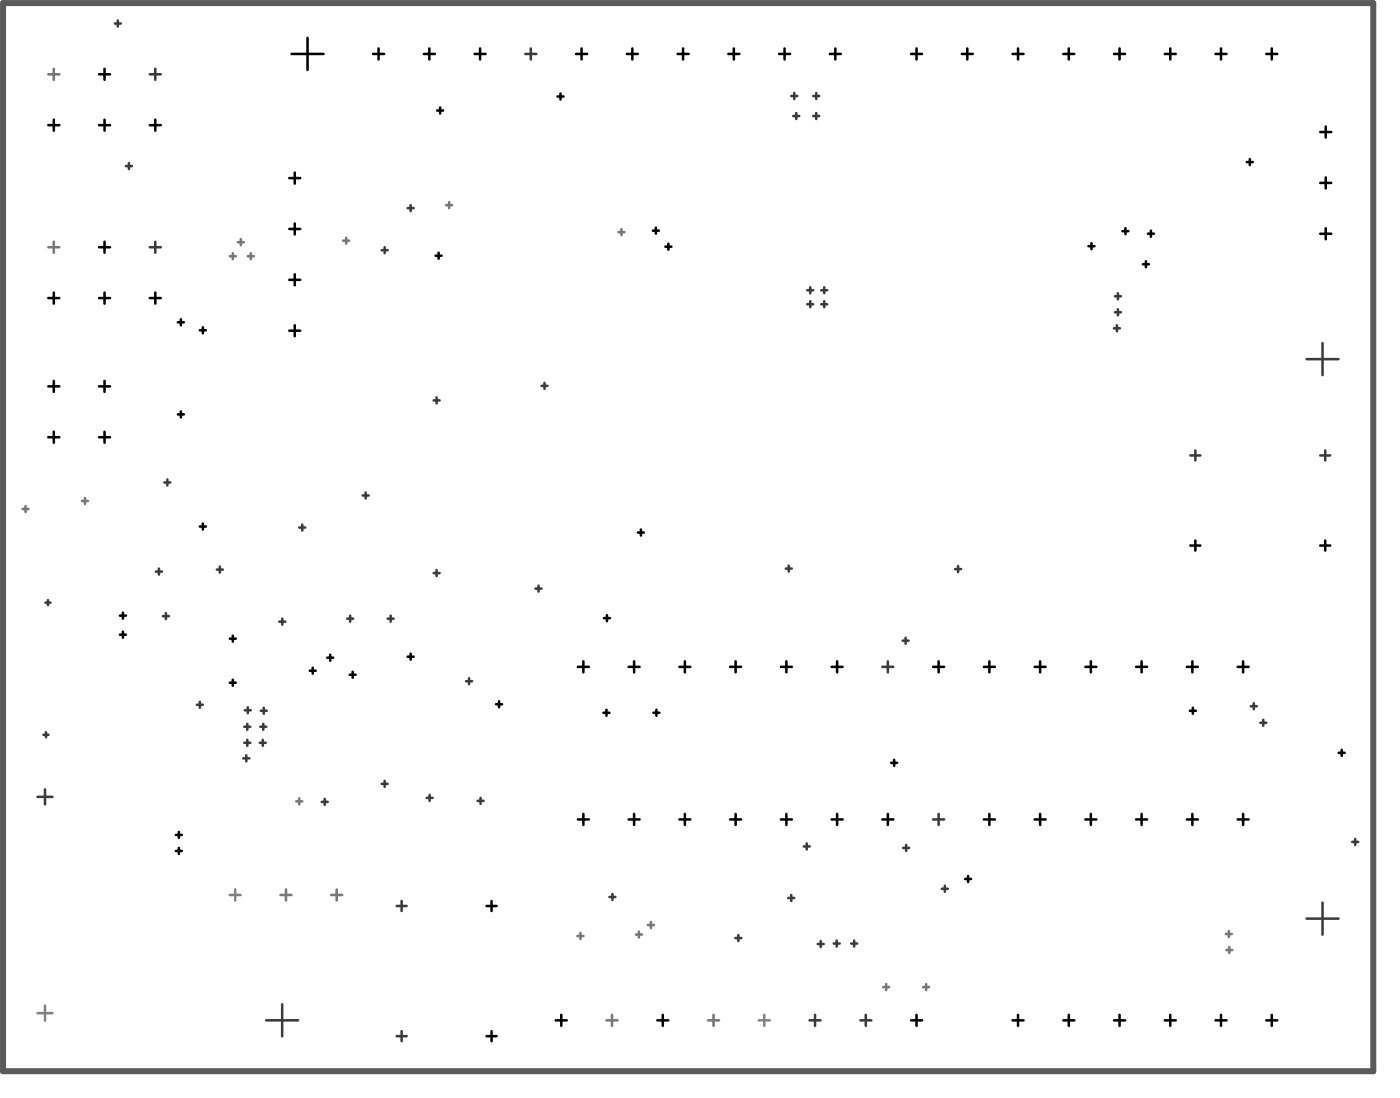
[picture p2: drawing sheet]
<svg xmlns="http://www.w3.org/2000/svg" width="233mm" height="183mm" viewBox="0 0 233 183" stroke-linecap="round" stroke-linejoin="round" font-family="sans-serif">
<path d="M.5 .5h228.2v177.8h-228.2z" fill="none" stroke="#5a5a5a" stroke-width="1"/>
<g fill="none" stroke="#000" stroke-width=".42">
<path d="M9 19.9v1.8M16.5 12.4h1.8M17.4 11.4v1.9M17.4 19.9v1.8M25.9 19.9v1.8M48.6 9h5.3M51.2 6.3v5.3M62.1 9h1.9M63.1 8.1v1.8M70.6 9h1.8M71.5 8.1v1.8M72.8 18.4h1"/>
<path d="M73.3 17.9v1M79 9h1.9M80 8.1v1.8M92.9 16.1h1M93.4 15.6v1M96 9h1.8M96.9 8.1v1.8M104.4 9h1.8M105.3 8.1v1.8M112.9 9h1.8M113.8 8.1v1.8M121.3 9h1.8"/>
<path d="M122.2 8.1v1.8M129.8 9h1.8M130.7 8.1v1.8M138.2 9h1.9M139.1 8.1v1.8M151.7 9h1.9M152.7 8.1v1.8M160.2 9h1.8M161.1 8.1v1.8M168.6 9h1.9M169.6 8.1v1.8M177.1 9h1.8"/>
<path d="M178 8.1v1.8M185.6 9h1.8M186.5 8.1v1.8M194 9h1.8M194.9 8.1v1.8M202.5 9h1.8M203.4 8.1v1.8M210.9 9h1.8M211.8 8.1v1.8M8 20.8h1.9M16.5 20.8h1.8M25 20.8h1.8"/>
<path d="M48.2 38.1h1.8M48.2 29.6h1.8M49.1 28.7v1.9M49.1 37.2v1.8M108.7 38.4h1M109.2 37.9v1M187 38.5h1M187.5 38v1M191.2 38.9h1M191.7 38.4v1M207.7 27h1M208.2 26.5v1"/>
<path d="M219.9 38.9h1.8M219.9 22h1.8M219.9 30.4h1.8M220.8 21.1v1.8M220.8 29.5v1.9M220.8 38v1.8M8 49.6h1.9M9 48.7v1.8M16.5 49.6h1.8M16.5 41.1h1.8M17.4 40.2v1.9M17.4 48.7v1.8"/>
<path d="M25 49.6h1.8M25.9 48.7v1.8M29.6 53.6h1M30.1 53.1v1M33.3 55h1M33.8 54.5v1M48.2 55h1.8M48.2 46.6h1.8M49.1 45.7v1.8M49.1 54.1v1.9M72.6 42.6h1M73.1 42.1v1"/>
<path d="M110.8 41.1h1M111.3 40.6v1M181.3 41h1M181.8 40.5v1M190.4 44h1M190.9 43.5v1M8 72.8h1.9M8 64.3h1.9M9 63.4v1.8M9 71.9v1.8M16.5 72.8h1.8M16.5 64.3h1.8"/>
<path d="M17.4 63.4v1.8M17.4 71.9v1.8M29.6 69h1M30.1 68.5v1M33.3 87.6h1M33.8 87.1v1M106.3 88.6h1M106.8 88.1v1M198.3 90.8h1.6M199.1 90v1.6M219.9 90.8h1.7M220.7 90v1.6"/>
<path d="M20 102.5h1M20 105.6h1M20.5 102v1M20.5 105.1v1M38.3 113.6h1M38.3 106.3h1M38.8 105.8v1M38.8 113.1v1M51.6 111.6h1M52.1 111.1v1M54.5 109.5h1M55 109v1"/>
<path d="M58.2 112.3h1M58.7 111.8v1M67.9 109.3h1M68.4 108.8v1M82.6 117.2h1M83.1 116.7v1M96.3 111h1.8M97.2 110.1v1.8M100.5 118.6h1M100.6 102.9h1M101 118.1v1M101.1 102.4v1"/>
<path d="M104.7 111h1.8M105.6 110.1v1.8M108.8 118.6h1M109.3 118.1v1M113.2 111h1.8M114.1 110.1v1.8M121.6 111h1.8M122.5 110.1v1.8M130.1 111h1.8M131 110.1v1.8M138.5 111h1.8M139.4 110.1v1.8"/>
<path d="M155.4 111h1.9M156.3 110.1v1.8M163.9 111h1.8M164.8 110.1v1.8M172.3 111h1.9M173.2 110.1v1.8M180.8 111h1.8M181.7 110.1v1.8M189.2 111h1.9M190.1 110.1v1.8M197.7 111h1.8M198.2 118.3h1"/>
<path d="M198.6 110.1v1.8M198.7 117.8v1M206.1 111h1.9M207.1 110.1v1.8M29.3 139h1M29.8 138.5v1M96.3 136.4h1.8M97.2 135.5v1.8M104.7 136.4h1.8M105.6 135.5v1.8M113.2 136.4h1.8M114.1 135.5v1.8"/>
<path d="M121.6 136.4h1.8M122.5 135.5v1.8M130.1 136.4h1.8M131 135.5v1.8M138.5 136.4h1.8M139.4 135.5v1.8M147 136.4h1.8M147.9 135.5v1.8M148.4 127h1M148.9 126.5v1M163.9 136.4h1.8M164.8 135.5v1.8"/>
<path d="M172.3 136.4h1.9M173.2 135.5v1.8M180.8 136.4h1.8M181.7 135.5v1.8M189.2 136.4h1.9M190.1 135.5v1.8M197.7 136.4h1.8M198.6 135.5v1.8M206.1 136.4h1.9M207.1 135.5v1.8M223 125.3h1M223.5 124.8v1"/>
<path d="M29.3 141.6h1M29.8 141.1v1M81 150.8h1.7M81.9 150v1.6M160.7 146.3h1M161.2 145.8v1M81 172.4h1.7M81.9 171.6v1.7M92.6 169.8h1.8M93.5 168.9v1.8M109.5 169.8h1.8M110.4 168.9v1.8"/>
<path d="M151.7 169.8h1.9M152.7 168.9v1.8M168.6 169.8h1.9M169.6 168.9v1.8M177.1 169.8h1.8M178 168.9v1.8M185.6 169.8h1.8M186.5 168.9v1.8M194 169.8h1.8M194.9 168.9v1.8M202.5 169.8h1.8M203.4 168.9v1.8"/>
<path d="M210.9 169.8h1.8M211.8 168.9v1.8"/>
</g>
<g fill="none" stroke="#3b3b3b" stroke-width=".42">
<path d="M19.1 3.9h1M19.6 3.4v1M25 12.4h1.8M25.9 11.4v1.9M87.5 9h1.8M88.4 8.1v1.8M131.8 16h1M132.1 19.3h1M132.3 15.5v1M132.6 18.8v1M135.5 19.3h1M135.5 16h1"/>
<path d="M136 15.5v1M136 18.8v1M21 27.6h1M21.5 27.1v1M67.9 34.6h1M68.4 34.1v1M25 41.1h1.8M25.9 40.2v1.9M63.6 41.6h1M64.1 41.1v1M134.5 50.6h1M134.5 48.3h1"/>
<path d="M135 47.8v1M135 50.1v1M136.8 50.6h1M136.8 48.3h1M137.3 47.8v1M137.3 50.1v1M185.5 54.6h1M185.7 49.3h1M185.7 52h1M186 54.1v1M186.2 48.8v1M186.2 51.5v1"/>
<path d="M217.6 59.8h5.3M220.3 57.1v5.3M27.9 79.8v1M72.2 66.6h1M72.7 66.1v1M90.2 64.2h1M90.7 63.7v1M198.3 75.8h1.6M199.1 75v1.6M219.9 75.8h1.7M220.7 75v1.6M8 99.9v.8"/>
<path d="M26 95.1h1M26.5 94.6v1M27.4 80.3h1M36.1 94.8h1M36.6 94.3v1M49.8 87.8h1M50.3 87.3v1M60.4 82.5h1M60.9 82v1M72.2 95.4h1M72.7 94.9v1M89.2 98h1"/>
<path d="M89.7 97.5v1M130.9 94.6h1M131.4 94.1v1M159.1 94.7h1M159.6 94.2v1M7.6 100.3h.8M27.1 102.5h1M27.6 102v1M32.8 117.3h1M33.3 116.8v1M40.8 118.2h1M41.3 117.7v1"/>
<path d="M43.4 118.3h1M43.9 117.8v1M46.5 103.5h1M47 103v1M57.8 103h1M58.3 102.5v1M64.6 103h1M65.1 102.5v1M77.6 113.4h1M78.1 112.9v1M147 111h1.8M147.9 110.1v1.8"/>
<path d="M150.3 106.6h1M150.8 106.1v1M208.3 117.5h1M208.8 117v1M210.4 119.8v1M6.2 132.6h2.5M7.2 122.3h.9M7.5 131.4v2.5M7.7 121.9v.8M40.5 126.2h1M40.7 121h1M40.7 123.6h1"/>
<path d="M41 125.7v1M41.2 120.5v1M41.2 123.1v1M43.3 123.6h1M43.4 121h1M43.8 123.1v1M43.9 120.5v1M53.6 133.5h1M54.1 133v1M63.6 130.5h1M64.1 130v1M71.1 132.8h1"/>
<path d="M71.6 132.3v1M79.5 133.3h1M80 132.8v1M155.4 136.4h1.9M156.3 135.5v1.8M209.9 120.3h1M225.7 139.6v1M66.1 150.8h1.6M66.9 150v1.6M101.5 149.3h1M102 148.8v1M122.5 156.1h1"/>
<path d="M123 155.6v1M131.3 149.5h1M131.8 149v1M133.9 140.9h1M134.4 140.4v1M136.2 157.1h1M136.7 156.6v1M138.9 157h1M139.4 156.5v1M141.8 157h1M142.3 156.5v1M150.4 141.1h1"/>
<path d="M150.9 140.6v1M156.9 147.9h1M157.4 147.4v1M217.6 152.9h5.3M220.3 150.2v5.4M225.2 140.1h1M44.3 169.8h5.4M47 167.1v5.4M66.1 172.4h1.6M66.9 171.6v1.7M134.8 169.8h1.9M135.8 168.9v1.8"/>
<path d="M143.3 169.8h1.8M144.2 168.9v1.8"/>
</g>
<g fill="none" stroke="#777" stroke-width=".42">
<path d="M8 12.4h1.9M9 11.4v1.9M40.1 39.8v1M57.7 39.6v1M74.3 34.1h1M74.8 33.6v1M103 38.6h1M103.5 38.1v1M8 41.1h1.9M9 40.2v1.9M38.3 42.6h1M38.8 42.1v1"/>
<path d="M39.6 40.3h1M41.3 42.6h1M41.8 42.1v1M57.2 40.1h1M3.8 84.7h1M4.3 84.2v1M13.7 83.4h1M14.2 82.9v1M49.3 133.4h1M49.8 132.9v1M46.7 149h1.8M47.6 148v1.9"/>
<path d="M96.2 155.8h1M96.7 155.3v1M105.9 155.5h1M106.4 155v1M107.9 154h1M108.4 153.5v1M204.2 155.5h1M204.3 158.1h1M204.7 155v1M204.8 157.6v1M101 169.8h1.9M101.9 168.9v1.8"/>
<path d="M147.1 164.3h1M147.6 163.8v1M153.8 164.3h1M154.3 163.8v1"/>
</g>
<path d="M38.3 149h1.8M39.2 148v1.9M6.2 168.6h2.5M7.5 167.4v2.5M126.4 169.8h1.8M127.3 168.9v1.8" fill="none" stroke="#838383" stroke-width=".42"/>
<path d="M55.2 149h1.8M56.1 148v1.9M117.9 169.8h1.9M118.8 168.9v1.8" fill="none" stroke="#757575" stroke-width=".42"/>
</svg>
